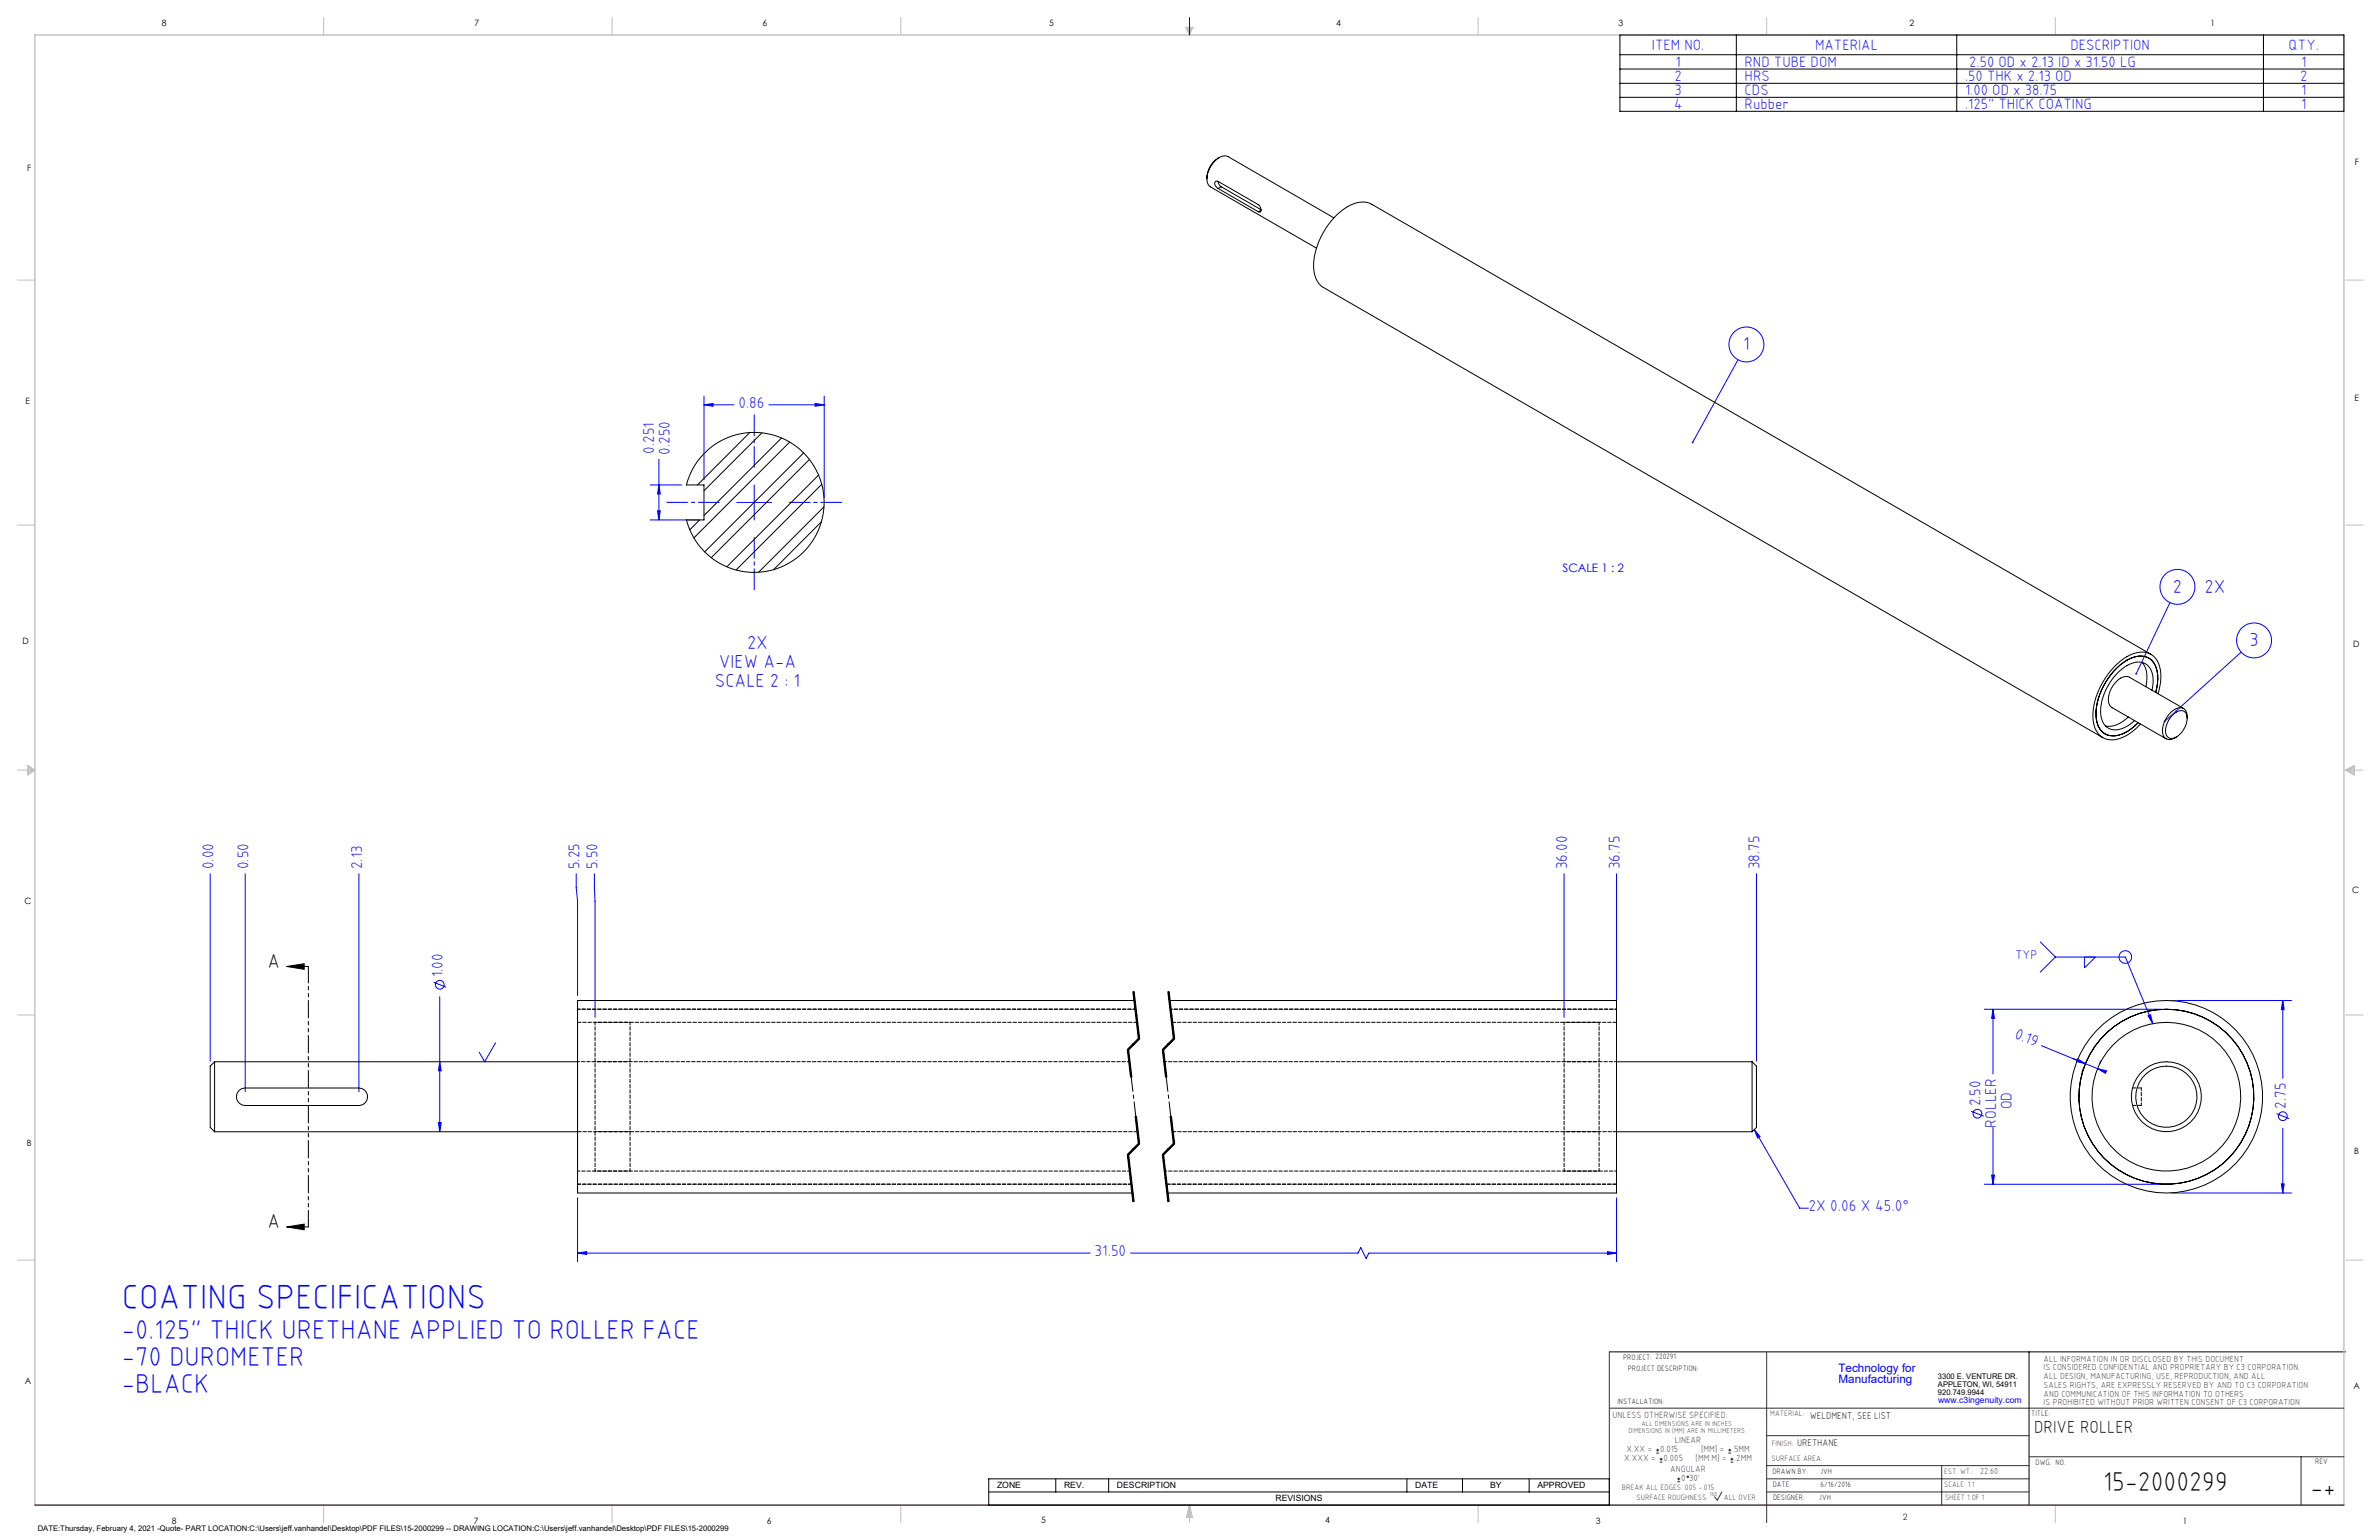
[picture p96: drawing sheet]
<svg xmlns="http://www.w3.org/2000/svg" width="864mm" height="559mm" viewBox="0 0 864 559" stroke-linecap="round" stroke-linejoin="round" font-family="sans-serif">
<defs><g id="words">
<text font-size="12.7" fill="#00f" x="44.3" y="475.1">COATING SPECIFICATIONS</text>
<g font-size="9.9" fill="#00f">
<text x="44.3" y="485.9">-0.125&quot; THICK URETHANE APPLIED TO ROLLER FACE</text>
<text x="44.3" y="495.7">-70 DUROMETER</text>
<text x="44.3" y="505.6">-BLACK</text>
</g>
<g font-size="9.9">
<text x="763.5" y="541.1">15-2000299</text>
<text x="838.7" y="543.2">-+</text>
</g>
<g font-size="7.3">
<text x="97.1" y="351.1">A</text>
<text x="97.1" y="445.6">A</text>
</g>
<g font-size="6.8" fill="#00f">
<text x="632.8" y="127.1">1</text>
<text x="788.8" y="215">2</text>
<text x="800.3" y="215.3">2X</text>
<text x="271.2" y="235.7">2X</text>
<text x="816.6" y="234.5">3</text>
<text x="260.9" y="242.5">VIEW A-A</text>
<text x="259.5" y="249.3">SCALE 2 : 1</text>
</g>
<text font-size="6.3" x="738.4" y="519.9">DRIVE ROLLER</text>
<g font-size="5.7" fill="#00f">
<text x="268" y="148">0.86</text>
<text x="237.5" y="164.6" transform="rotate(-90 237.5 164.6)">0.251</text>
<text x="243.2" y="165" transform="rotate(-90 243.2 165)">0.250</text>
<text x="77.4" y="315.4" transform="rotate(-90 77.4 315.4)">0.00</text>
<text x="90.1" y="315.4" transform="rotate(-90 90.1 315.4)">0.50</text>
<text x="131.4" y="315.4" transform="rotate(-90 131.4 315.4)">2.13</text>
<text x="210.3" y="315.4" transform="rotate(-90 210.3 315.4)">5.25</text>
<text x="216.9" y="315.4" transform="rotate(-90 216.9 315.4)">5.50</text>
<text x="568.9" y="315.4" transform="rotate(-90 568.9 315.4)">36.00</text>
<text x="588" y="315.4" transform="rotate(-90 588 315.4)">36.75</text>
<text x="638.8" y="315.4" transform="rotate(-90 638.8 315.4)">38.75</text>
<text x="160.8" y="354.7" transform="rotate(-90 160.8 354.7)">1.00</text>
<text x="731" y="376.6" transform="rotate(22 731 376.6)">0.19</text>
<text x="719" y="401.5" transform="rotate(-90 719 401.5)">2.50</text>
<text x="730.3" y="402.6" transform="rotate(-90 730.3 402.6)">OD</text>
<text x="829.8" y="402.4" transform="rotate(-90 829.8 402.4)">2.75</text>
<text x="724.6" y="409.1" transform="rotate(-90 724.6 409.1)">ROLLER</text>
<text x="656.5" y="439.5">2X 0.06 X 45.0°</text>
<text x="397.4" y="455.8">31.50</text>
</g>
<g font-size="5.4" fill="#00f">
<text x="599.7" y="18.1">ITEM NO.</text>
<text x="658.9" y="18.1">MATERIAL</text>
<text x="751.6" y="18.1">DESCRIPTION</text>
<text x="830.8" y="18.1">QTY.</text>
<text x="607.9" y="29.4">2</text>
<text x="608.2" y="24.3">1</text>
<text x="633.3" y="24.3">RND TUBE DOM</text>
<text x="633.3" y="29.4">HRS</text>
<text x="713.3" y="29.4">.50 THK x 2.13 OD</text>
<text x="714.8" y="24.3">2.50 OD x 2.13 ID x 31.50 LG</text>
<text x="835" y="29.4">2</text>
<text x="835.3" y="24.3">1</text>
<text x="607.9" y="34.6">3</text>
<text x="633.3" y="34.6">CDS</text>
<text x="713.3" y="34.6">1.00 OD x 38.75</text>
<text x="835.4" y="34.6">1</text>
<text x="607.7" y="39.7">4</text>
<text x="633.3" y="39.7">Rubber</text>
<text x="713.3" y="39.7">.125&quot; THICK COATING</text>
<text x="835.4" y="39.7">1</text>
</g>
<text font-size="4.5" fill="#00f" x="731.7" y="348.1">TYP</text>
<g font-size="4.2" fill="#00f">
<text x="567.2" y="207.7">SCALE 1 : 2</text>
<text x="667.4" y="497.7">Technology for</text>
<text x="667.4" y="502">Manufacturing</text>
</g>
<g font-size="3.5">
<text x="657" y="514.9">WELDMENT, SEE LIST</text>
<text x="652.4" y="524.7">URETHANE</text>
</g>
<g font-size="3.3" fill="#382c30">
<text x="585.4" y="514.4">UNLESS OTHERWISE SPECIFIED:</text>
<text x="590.4" y="526.8">X.XX =</text>
<text x="602.6" y="526.8">0.015</text>
<text x="608" y="523.6">LINEAR</text>
<text x="617.5" y="526.8">[MM] =</text>
<text x="628.8" y="526.8">.5MM</text>
<text x="589.6" y="530.1">X.XXX =</text>
<text x="603.9" y="530.1">0.005</text>
<text x="606.3" y="534">ANGULAR</text>
<text x="615.5" y="530.1">[MM.M] =</text>
<text x="629.6" y="530.1">.2MM</text>
<text x="610.3" y="537.3">0</text>
<text x="613.2" y="537.3">30'</text>
</g>
<g font-size="3.2">
<text x="58.8" y="9.6">8</text>
<text x="172.3" y="9.5">7</text>
<text x="276.8" y="9.5">6</text>
<text x="380.9" y="9.6">5</text>
<text x="485" y="9.5">4</text>
<text x="587.5" y="9.5">3</text>
<text x="693.1" y="9.5">2</text>
<text x="802.4" y="9.5">1</text>
<text x="854.9" y="59.8">F</text>
<text x="9.9" y="62">F</text>
<text x="9.3" y="146.5">E</text>
<text x="854.7" y="145.5">E</text>
<text x="8.2" y="233.6">D</text>
<text x="854.3" y="234.9">D</text>
<text x="8.9" y="328.1">C</text>
<text x="853.9" y="324.1">C</text>
<text x="9.7" y="415.8">B</text>
<text x="854.6" y="418.6">B</text>
<text x="9" y="502">A</text>
<text x="854.3" y="503.9">A</text>
<text x="62.3" y="552.9">8</text>
<text x="172" y="552.9">7</text>
<text x="278.3" y="552.9">6</text>
<text x="377.9" y="552.8">5</text>
<text x="481" y="552.8">4</text>
<text x="579.3" y="552.8">3</text>
<text x="792.4" y="552.8">1</text>
</g>
<g font-size="3.2" fill="#382c30">
<text x="741.9" y="494.1">ALL INFORMATION IN OR DISCLOSED BY THIS DOCUMENT</text>
<text x="741.9" y="497.3">IS CONSIDERED CONFIDENTIAL AND PROPRIETARY BY C3 CORPORATION.</text>
<text x="741.9" y="500.4">ALL DESIGN, MANUFACTURING, USE, REPRODUCTION, AND ALL</text>
<text x="741.9" y="503.6">SALES RIGHTS, ARE EXPRESSLY RESERVED BY AND TO C3 CORPORATION</text>
<text x="741.9" y="506.8">AND COMMUNICATION OF THIS INFORMATION TO OTHERS</text>
<text x="741.9" y="510">IS PROHIBITED WITHOUT PRIOR WRITTEN CONSENT OF C3 CORPORATION</text>
<text x="718.8" y="534.7">22.60</text>
<text x="690.7" y="551.6">2</text>
</g>
<text font-size="3.1" fill="#00f" x="703.5" y="509.2">www.c3ingenuity.com</text>
<g font-size="3.1">
<text x="361.9" y="540">ZONE</text>
<text x="386.3" y="540">REV.</text>
<text x="405.5" y="540">DESCRIPTION</text>
<text x="463" y="544.8">REVISIONS</text>
<text x="513.7" y="540">DATE</text>
<text x="540.9" y="540">BY</text>
<text x="558.1" y="540">APPROVED</text>
</g>
<g font-size="2.8">
<text x="589.2" y="493.3">PROJECT: 220291</text>
<text x="590.9" y="497.3">PROJECT DESCRIPTION:</text>
<text x="703.5" y="500.5">3300 E. VENTURE DR.</text>
<text x="703.5" y="503.3">APPLETON, WI, 54911</text>
<text x="587.1" y="509.6">INSTALLATION:</text>
<text x="703.5" y="506.2">920.749.9944</text>
<text x="737.3" y="513.8">TITLE:</text>
<text x="738.9" y="531.5">DWG. NO.</text>
<text x="840.5" y="531.3">REV</text>
<text x="643.4" y="534.9">DRAWN BY:</text>
<text x="643.5" y="539.7">DATE:</text>
<text x="660.7" y="534.7">JVH</text>
<text x="660.9" y="539.6">6/16/2016</text>
<text x="643.6" y="544.4">DESIGNER:</text>
<text x="660.3" y="544.3">JVH</text>
<text x="13.7" y="555.5">DATE:Thursday, February 4, 2021 -Quote- PART LOCATION:C:\Users\jeff.vanhandel\Desktop\PDF FILES\15-2000299 -- DRAWING LOCATION:C:\Users\jeff.vanhandel\Desktop\PDF FILES\15-2000299</text>
</g>
<g font-size="2.8" fill="#382c30">
<text x="642.6" y="513.8">MATERIAL:</text>
<text x="643.2" y="524.8">FINISH:</text>
<text x="643.1" y="530.1">SURFACE AREA:</text>
<text x="705.7" y="534.7">EST. WT.:</text>
<text x="705.7" y="539.7">SCALE: 1:1</text>
<text x="588.8" y="540.5">BREAK ALL EDGES .005 -.015</text>
<text x="594" y="544.2">SURFACE ROUGHNESS</text>
<text x="625.8" y="544.2">ALL OVER</text>
<text x="706.1" y="544.4">SHEET 1 OF 1</text>
</g>
<g font-size="2.5" fill="#382c30">
<text x="591.2" y="520.1">DIMENSIONS IN [MM] ARE IN MILLIMETERS</text>
<text x="595.9" y="517.3">ALL DIMENSIONS ARE IN INCHES</text>
</g>
<text font-size="2.2" fill="#382c30" x="620.6" y="542.9">160</text>
</g></defs>
<g fill="none" stroke="#000" stroke-width=".36">
<path d="M588 12.7h262.9v27.7h-262.9zM588 19.9h262.9M630.3 12.7v27.7M710.3 12.7v27.7M821.7 12.7v27.7M588 25h262.9M588 30.2h262.9M588 35.3h262.9M104.1 350.7h7.8M104.1 350.7l6.3-1v2zM411.2 359.9l2 17M411.5 359.8l2 17.1-4 4 1.1 9.9"/>
<path d="M411.7 359.8l1 8.5M423.9 359.9l2 17M424.2 359.8l2 17.1-4 4 1.1 9.9M424.4 359.8l2 17.1M412.7 368.3l1 8.6zM413.3 376.7l-4 4M413.6 377.1l-4 4M426 376.7l-4 4M426.3 377.1l-4 4M409.2 380.9l1.2 10M409.7 380.9l1.2 9.9M421.9 380.9l1.2 10"/>
<path d="M422.4 380.9l1.2 9.9M409.2 419l2 17.1M409.7 419l2 17M412.1 405.1l1.1 9.9M412.3 405.1l1.2 9.9-4 4 2 17M412.6 405l1.1 10M413.3 414.8l-4 4M413.6 415.2l-4 4M421.9 419l2 17.1M422.4 419l2 17M424.8 405.1l1.1 9.9M425 405.1l1.2 9.9-4 4 2 17"/>
<path d="M425.3 405l1.1 10M426 414.8l-4 4M426.3 415.2l-4 4M104.1 445.2h7.8M104.1 445.2l6.3-1v2zM584.2 490.5h267.3M736.6 490.5v55.6M358.9 536.6h225.3v9.5h-225.3zM383.3 536.6v4.8M402.4 536.6v4.8M510.7 536.6v4.8M530.9 536.6v4.8"/>
<path d="M555.1 536.6v4.8M358.9 541.4h225.3"/>
</g>
<g fill="none" stroke="#c0c0c0" stroke-width=".36">
<path d="M117.5 6.4v6.3M222.2 6.4v6.3M327 6.4v6.3M430.4 9.9h2.7l-1.3 2.8zM430.9 9.9l.9 2.8M431.2 9.9l.6 2.8M432.1 9.9l-.3 2.8M432.6 9.9l-.8 2.8M536.6 6.4v6.3M641.3 6.4v6.3M746.1 6.4v6.3M6.3 101.6h6.4"/>
<path d="M851.5 101.6h6.3M6.3 190.5h6.4M851.5 190.5h6.3M6.3 279.4h6.4M10.1 277.7l2.6 1.7-2.6 1.9zM10.1 278.2l2.6 1.2M10.1 278.8l2.6 .6M12.7 279.4l-2.6 1.2M12.7 279.4l-2.6 .5M851.5 279.4h6.3M851.5 279.4l3.1 .5M851.5 279.4l3.1 1.2"/>
<path d="M851.5 279.4l3.1-1.7v3.6zM854.6 278.8l-3.1 .6M854.6 278.2l-3.1 1.2M6.3 368.3h6.4M851.5 368.3h6.3M6.3 457.2h6.4M851.5 457.2h6.3M117.5 546.1v6.4M222.2 546.1v6.4M327 546.1v6.4M431.8 546.1v6.4M431.8 546.1l1.1 4.5h-2.2z"/>
<path d="M431.8 546.1l.6 4.5M431.8 546.1l-.9 4.5M431.8 546.1l-.4 4.5M431.8 546.1l.3 4.5M536.6 546.1v6.4M746.1 546.1v6.4"/>
</g>
<path d="M12.7 546.1v-533.4h838.2v533.4" fill="none" stroke="#c0c0c0" stroke-width=".5"/>
<g fill="none" stroke="#00f" stroke-width=".36">
<path d="M431.8 6.4v6.3M630.9 130.5l-16.5 30M255.6 146.9l3.2-.5v1zM255.6 143.7v30.5M255.6 146.9h10.9M279.1 146.9h20.1M295.9 146.4l3.3 .5-3.3 .5zM299.2 143.7v36.8M236 176h11.4M239.2 166.7v22M239.2 176l.5 3.2h-1zM273.8 176v12.7"/>
<path d="M236 188.7h17.8M238.7 185.3h1l-.5 3.4zM267.4 182.3h12.7M787.7 218.7l-12.2 25.7M813.5 236.6l-27.7 25.2M76.3 317v68.1M89 317v79.2M130.3 317v79.2M209.2 317v5l.5 5v34.2M215.8 317l.2 10v42.2M567.8 317v52.2M586.8 317v47.4"/>
<path d="M637.6 317v68.1M157.4 356.4l4.5 1.8M740.6 341.8l5.5 5.5M746.1 347.3h25.4l10 24.1M746.1 347.3l-5.5 5.4M756.7 347.3v3.9l4-3.9M159.6 361.7v49M179.9 378.4l-4 6.9-1.9-3.5M720.3 366.2h64.3M723.5 366.2l.5 3.3h-1zM723.5 366.2v23.5M741 379.4l20.4 8.4"/>
<path d="M779.7 368.6l1-.4 .8 3.2zM788.2 363h43.6M828.7 363l.5 3.3h-1.1zM828.7 363v28.3M159.6 385.3l.6 3.2h-1.1zM754.2 384.2l2.8 1.8-3.2-.8zM756.4 387.6l-.6 1.3M761.4 387.8l3.3 .7-.4 1zM762.6 384.8l-.5 1.3M159.1 407.4h1.1l-.6 3.3zM636.8 409.9l2.1 2.6-.9 .5zM636.8 409.9l16.5 28.5h3.2"/>
<path d="M715.5 403.2l4.6 1.8M723.5 409.2v20.5M826.4 404.1l4.5 1.8M828.7 409.4v23.5M209.7 434.7v23.2M586.8 434.7v23.2M720.3 429.7h64.3M723 426.4h1l-.5 3.3zM788.2 432.9h43.6M828.1 429.6h1.1l-.5 3.3zM209.7 454.7l3.2-.5v1zM209.7 454.7h186"/>
<path d="M410.4 454.7h82.6l1-2 1.9 4 1-2h89.9M583.5 454.2l3.3 .5-3.3 .5z"/>
<circle cx="634" cy="125" r="6.3"/>
<circle cx="790.4" cy="213" r="6.3"/>
<circle cx="818.2" cy="232.4" r="6.3"/>
<circle cx="159.7" cy="357.3" r="1.59"/>
<circle cx="771.5" cy="347.3" r="2.28"/>
<circle cx="717.8" cy="404.1" r="1.59"/>
<circle cx="828.7" cy="405" r="1.59"/>
</g>
<path d="M584.2 490.5v55.6M641.3 490.7v61.8M584.2 511h266.7M641.3 520.9h95.3M641.3 531.8h95.3M641.3 536.6h95.3M704.8 531.8v14.3M736.6 528.6h114.3M835.3 528.6v17.5M625.1 541.4l-1.7 2.9-1-1.2M641.3 541.4h95.3" fill="none" stroke="#382c30" stroke-width=".36"/>
<path d="M12.7 546.1h838.2" fill="none" stroke="#382c30" stroke-width=".5"/>
<path d="M411.5 359.8l2 17.1M424.2 359.8l2 17.1M409.5 419l2 17M422.2 419l2 17" fill="none" stroke="#000" stroke-width=".36" stroke-dasharray="6.3 1.3 1.3 1.3" stroke-dashoffset="-.3"/>
<path d="M413.5 376.9l-4 4M426.2 376.9l-4 4M413.5 415l-4 4M426.2 415l-4 4" fill="none" stroke="#000" stroke-width=".36" stroke-dasharray="6.3 1.3 1.3 1.3" stroke-dashoffset="2.8"/>
<path d="M409.5 380.9l4 34.1M422.2 380.9l4 34.1" fill="none" stroke="#000" stroke-width=".36" stroke-dasharray="6.3 1.3 1.3 1.3" stroke-dashoffset="1.2"/>
<path d="M111.9 350.7v94.5" fill="none" stroke="#000" stroke-width=".36" stroke-dasharray="6.3 1.3 1.3 1.3 1.3 1.3" stroke-dashoffset=".4"/>
<path d="M273.8 169.6v-19.1M261.1 182.3h-19.1M273.8 195v19M286.5 182.3h19" fill="none" stroke="#00f" stroke-width=".36" stroke-dasharray="15.2 1.3 1.3 1.3" stroke-dashoffset="7.6"/>
<path d="M104.1 350.7l6.3-1v2zM104.1 445.2l6.3-1v2z" fill="#000"/>
<g fill="#00f">
<path d="M779.7 368.6l1-.4 .8 3.2z"/>
<path d="M785.5 261.5v.5l.3-.2-.3 .2a.35 .35 0 0 0 .5 0 .35 .35 0 0 0 0-.5 .35 .35 0 0 0-.5 0zM775.2 244.2v.5l.3-.3-.2 .4a.34 .34 0 0 0 .5-.4 .34 .34 0 0 0-.6-.2zM614.2 160.3v.5l.2-.3-.1 .3a.34 .34 0 0 0 .4-.1 .34 .34 0 0 0-.1-.5 .34 .34 0 0 0-.4 .1z"/>
<path d="M255.6 146.9l3.2-.5v1zM295.9 146.4l3.3 .5-3.3 .5z"/>
<path d="M239.2 176l.5 3.2h-1zM238.7 185.3h1l-.5 3.4z"/>
<path d="M754.2 384.2l2.8 1.8-3.2-.8zM761.4 387.8l3.3 .7-.4 1z"/>
<path d="M636.8 409.9l2.1 2.6-.9 .5zM209.7 454.7l3.2-.5v1zM583.5 454.2l3.3 .5-3.3 .5z"/>
<path d="M159.6 385.3l.6 3.2h-1.1zM159.1 407.4h1.1l-.6 3.3zM723.5 366.2l.5 3.3h-1zM723 426.4h1l-.5 3.3zM828.7 363l.5 3.3h-1.1zM828.1 429.6h1.1l-.5 3.3z"/>
</g>
<g fill="none" stroke="#000" stroke-width=".36">
<path d="M442.6 57.2a8.7 8.7 0 0 0-4.5 7.7M442.6 57.2a9.3 9.3 0 0 0-4.3 9.2l1.2 1.4 38.4 22.2M442.6 57.2a3.3 3.3 0 0 1 3.2-.4l38.4 22.3M442.2 65.8h-.2a.93 .93 0 0 0-1 .4 .93 .93 0 0 0 .1 1.1l1.1 1.1M442.2 65.8l14.6 8.5 .6 .7 .4 1.4-.3 .5-.7-.1M442.2 65.8l.4 1.3 .7 .7M442.2 68.4l14.6 8.4M443.3 67.8l14.5 8.3M443.3 67.8l-1.1 .6M457.8 76.3l-1 .5M272.2 157l-19 19M276.6 157.1l-21 21"/>
<path d="M283.7 158.9l-28.1 28.2M255.4 164.8a25.4 25.4 0 0 1 39 2.7 25.4 25.4 0 0 1-9.8 37.8 25.4 25.4 0 0 1-35.4-16.6h6.4v-12.7h-6.4a25.5 25.5 0 0 1 6.2-11.2zM286.7 160.4l-34.8 34.8M291.7 164.3l-35.9 36M293.8 166.7l-35.6 35.7M297.1 172.4l-33.3 33.3M298.3 175.7l-31.1 31.1M254 188.7l-3.6 3.5M298.2 189.3l-17.4 17.4M299.1 183.9l-23.7 23.7M780.8 237.4l-282.9-163.3a9.3 9.3 0 0 0-9.9 1.7 26.6 26.6 0 0 0-11 22.7 7.8 7.8 0 0 0 3.5 5.9l282.8 163.3M777.6 240.4a9.5 9.5 0 0 1 1.4 8.8"/>
<path d="M781.2 250.5a8.7 8.7 0 0 0-2.3-9.6 7.3 7.3 0 0 0-7.9 1.3 20.6 20.6 0 0 0-8.4 17.4 5.4 5.4 0 0 0 7.9 4.7l2.1-1.1 2.2-1.7M782.5 251.2a12.4 12.4 0 0 0-1.2-11.4 6.7 6.7 0 0 0-8-.8 24 24 0 0 0-12.4 21.7 6.4 6.4 0 0 0 9.4 5.7l2.4-1.3 3.5-2.8M783.4 251.7a14.7 14.7 0 0 0-.8-12.8 6.8 6.8 0 0 0-8-1.8 25.9 25.9 0 0 0-14.5 18.8 12.1 12.1 0 0 0 2.2 11 7.5 7.5 0 0 0 8.5 .5l3.8-2.3 2.4-2.4M788.7 259.5a3.1 3.1 0 0 1 4.8-.7 7.4 7.4 0 0 1-5.2 9.2 2.87 2.87 0 0 1-2-4.3l1.1-2.7zM792.7 257.1l-19.7-11.4a4.7 4.7 0 0 0-5.4 2.3 8.2 8.2 0 0 0-1.8 7.9l.9 .9 19.6 11.3M772.6 260.2a10.1 10.1 0 0 1-8.3 3.2M794 260.6a2.89 2.89 0 0 0-1.1-3.2 2.89 2.89 0 0 0-3.4 0 8.8 8.8 0 0 0-4 9.8 3 3 0 0 0 4.5 .2M411.8 363h-202.1v69.9h201.4M424.5 363h162.3v69.9h-163M77.9 385.3v25.4M77.9 385.3l-1.6 1.6v22.2l1.6 1.6M77.9 385.3h131.8"/>
<path d="M86.7 395.8l.8-.7 1.5-.3h41.3a3.2 3.2 0 0 1 3.1 3.2 3.2 3.2 0 0 1-3.1 3.1h-41.3a3.2 3.2 0 0 1-2.9-1.9 3.2 3.2 0 0 1 .6-3.4zM586.8 385.3h49.2M636 385.3v25.4M636 385.3l1.6 1.6v22.2l-1.6 1.6M77.9 410.7h131.8M586.8 410.7h49.2"/>
<circle cx="786.4" cy="398" r="34.9"/>
<circle cx="786.4" cy="398" r="11.1"/>
<circle cx="786.4" cy="398" r="31.7"/>
<circle cx="786.4" cy="398" r="27"/>
<circle cx="786.4" cy="398" r="12.7"/>
</g>
<path d="M216 371v53.9M228.7 371v53.9M412.2 366.2h-202.5M567.8 371v53.9M580.5 371v53.9M777.3 394.8v6.3" fill="none" stroke="#000" stroke-width=".36" stroke-dasharray="1.3 .6" stroke-dashoffset=".3"/>
<path d="M423.4 429.7h163.4" fill="none" stroke="#000" stroke-width=".36" stroke-dasharray="1.3 .6" stroke-dashoffset="-.1"/>
<path d="M586.8 366.2h-161.9M422.9 424.9h163.9" fill="none" stroke="#000" stroke-width=".36" stroke-dasharray="1.3 .6" stroke-dashoffset=".6"/>
<path d="M410 385.2h-200.3M586.8 385.2h-164.1" fill="none" stroke="#000" stroke-width=".36" stroke-dasharray="1.3 .6" stroke-dashoffset=".5"/>
<path d="M425.7 410.6h161.1M209.7 429.7h201" fill="none" stroke="#000" stroke-width=".36" stroke-dasharray="1.3 .6" stroke-dashoffset=".1"/>
<path d="M412.8 371h-203.1M586.8 371h-161.3M777.3 394.8h-3.2M209.7 410.6h203.3M777.3 401.1h-3.2" fill="none" stroke="#000" stroke-width=".36" stroke-dasharray="1.3 .6"/>
<path d="M228.7 371h-12.7M580.5 371h-12.7M228.7 385.2h-12.7M580.5 385.2h-12.7M216 410.6h12.7M567.8 410.6h12.7M216 424.9h12.7M567.8 424.9h12.7" fill="none" stroke="#000" stroke-width=".36" stroke-dasharray="1.3 .6" stroke-dashoffset="-1"/>
<path d="M209.7 424.9h200.5" fill="none" stroke="#000" stroke-width=".36" stroke-dasharray="1.3 .6" stroke-dashoffset=".4"/>
<g fill="none" stroke="#382c30" stroke-width=".36">
<path d="M601.2 527.3h1.1M601.2 526.2h1.1M601.7 525.7v1M602.5 530.5h1M602.5 529.5h1M603 529v1M608.9 537.7h1M608.9 536.6h1M609.4 536.1v1.1M627.4 527.3h1M627.4 526.2h1M627.9 525.7v1"/>
<path d="M628.2 530.5h1M628.2 529.5h1M628.7 529v1"/>
<circle cx="612.7" cy="535.9" r=".27"/>
</g>
<use href="#words"/>
</svg>
